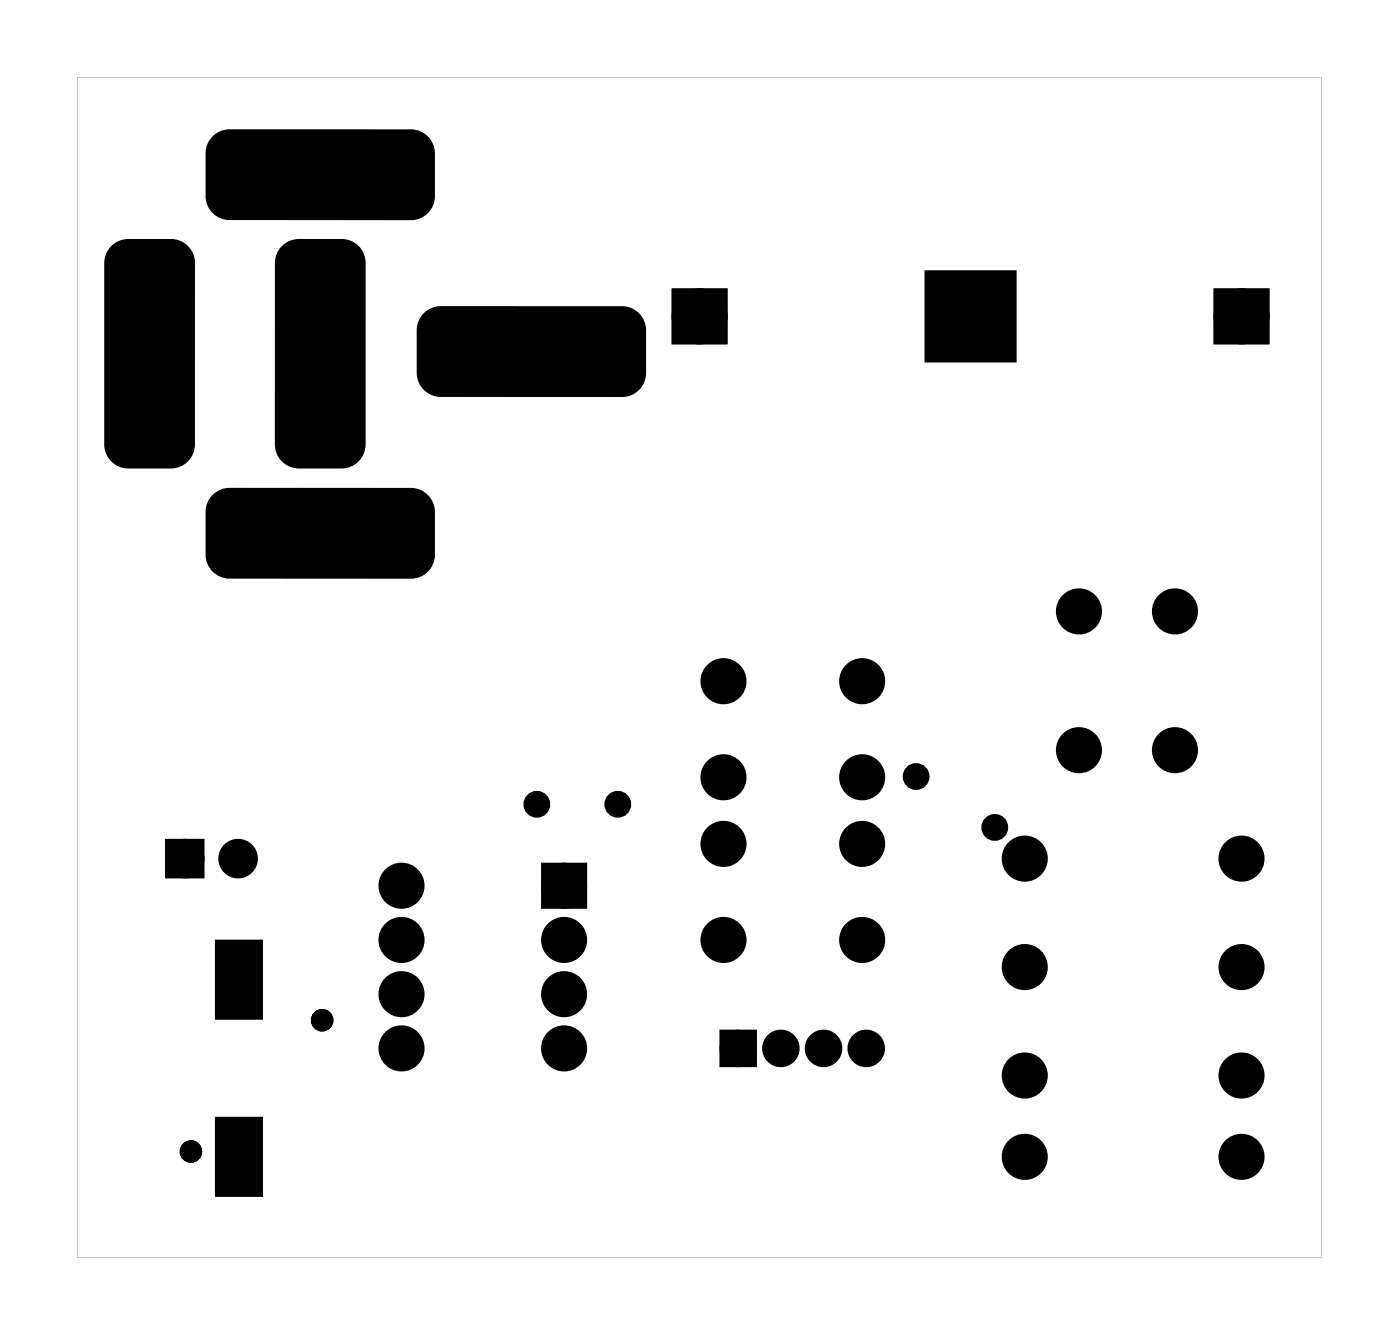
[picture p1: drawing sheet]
<svg xmlns="http://www.w3.org/2000/svg" width="66mm" height="62mm" viewBox="0 0 66 62" stroke-linecap="round" stroke-linejoin="round" font-family="sans-serif">
<g fill="#000">
<path d="M43.5 12.8h4v4.1h-4zM8.1 39.6h1.2v1.2h-1.2zM10.2 52.4h2v3.5h-2zM10.2 44.1h2v3.5h-2zM25.7 40.8h1.4v1.4h-1.4zM34 48.5h1.2v1.2h-1.2z"/>
<path d="M5.3 11.6l.3-.2 .4-.1h2a.99 .99 0 0 1 1 1v8.5a1 1 0 0 1-1 1h-2a1 1 0 0 1-1-1v-8.5l.1-.4zM6.6 13.1l-.1 .2v6.5a.5 .5 0 0 0 .5 .5 .5 .5 0 0 0 .5-.5v-6.5a.5 .5 0 0 0-.4-.5 .5 .5 0 0 0-.5 .3z"/>
<path d="M13.3 11.6l.3-.2 .4-.1h2a.99 .99 0 0 1 1 1v8.5a1 1 0 0 1-1 1h-2a1 1 0 0 1-1-1v-8.5l.1-.4zM14.6 13.1l-.1 .2v6.5a.5 .5 0 0 0 .5 .5 .5 .5 0 0 0 .5-.5v-6.5a.5 .5 0 0 0-.4-.5 .5 .5 0 0 0-.5 .3z"/>
<path d="M10.1 6.5l.3-.2 .4-.1h8.5a1 1 0 0 1 1 1v2a.99 .99 0 0 1-1 1h-8.5a1 1 0 0 1-1-1v-2v-.4zM11.5 7.7a.5 .5 0 0 0-.2 .6 .5 .5 0 0 0 .5 .4h6.5a.5 .5 0 0 0 .5-.5 .5 .5 0 0 0-.5-.5h-6.5z"/>
<path d="M20 14.8l.3-.3h.4h8.5a1 1 0 0 1 1 1v2a.99 .99 0 0 1-1 1h-8.5a1 1 0 0 1-1-1v-2v-.4zM21.4 16a.5 .5 0 0 0-.2 .6 .5 .5 0 0 0 .5 .4h6.5a.5 .5 0 0 0 .5-.5 .5 .5 0 0 0-.5-.5h-6.5z"/>
<path d="M31.6 13.6v2.4h2.4v-2.4zM31.9 14.8a.93 .93 0 0 1 1.8 0 .93 .93 0 0 1-1.8 0z"/>
<path d="M31.6 13.6v2.4h2.4v-2.4zM31.9 14.8a.93 .93 0 0 1 1.8 0 .93 .93 0 0 1-1.8 0z"/>
<path d="M57 13.6v2.4h2.4v-2.4zM57.3 14.8a.93 .93 0 0 1 1.8 0 .93 .93 0 0 1-1.8 0z"/>
<path d="M57 13.6v2.4h2.4v-2.4zM57.3 14.8a.93 .93 0 0 1 1.8 0 .93 .93 0 0 1-1.8 0z"/>
<path d="M3.6 3.6v55.3h58.3v-55.3zM3.6 3.6h58.3v55.3h-58.3z"/>
<path d="M10.1 23.3l.3-.2 .4-.1h8.5a1 1 0 0 1 1 1v2a.99 .99 0 0 1-1 1h-8.5a1 1 0 0 1-1-1v-2v-.4zM11.5 24.5a.5 .5 0 0 0-.2 .6 .5 .5 0 0 0 .5 .4h6.5a.5 .5 0 0 0 .5-.5 .5 .5 0 0 0-.5-.5h-6.5z"/>
</g>
<g fill="none" stroke="#000" stroke-width=".76" stroke-linecap="butt">
<path d="M25.7 40.8h1.4v1.4h-1.4z"/>
<circle cx="33.9" cy="39.5" r=".7"/>
<circle cx="33.9" cy="31.9" r=".7"/>
<circle cx="33.9" cy="36.4" r=".7"/>
<circle cx="40.4" cy="39.5" r=".7"/>
<circle cx="40.4" cy="31.9" r=".7"/>
<circle cx="40.4" cy="36.4" r=".7"/>
<circle cx="50.6" cy="28.6" r=".7"/>
<circle cx="50.6" cy="35.1" r=".7"/>
<circle cx="55.1" cy="28.6" r=".7"/>
<circle cx="55.1" cy="35.1" r=".7"/>
<circle cx="18.8" cy="41.5" r=".7"/>
<circle cx="18.8" cy="44" r=".7"/>
<circle cx="18.8" cy="46.6" r=".7"/>
<circle cx="18.8" cy="49.1" r=".7"/>
<circle cx="26.4" cy="41.5" r=".7"/>
<circle cx="26.4" cy="46.6" r=".7"/>
<circle cx="26.4" cy="49.1" r=".7"/>
<circle cx="26.4" cy="44" r=".7"/>
<circle cx="33.9" cy="44" r=".7"/>
<circle cx="40.4" cy="44" r=".7"/>
<circle cx="48" cy="40.2" r=".7"/>
<circle cx="48" cy="45.3" r=".7"/>
<circle cx="48" cy="50.4" r=".7"/>
<circle cx="48" cy="54.2" r=".7"/>
<circle cx="58.2" cy="40.2" r=".7"/>
<circle cx="58.2" cy="45.3" r=".7"/>
<circle cx="58.2" cy="50.4" r=".7"/>
<circle cx="58.2" cy="54.2" r=".7"/>
</g>
<g fill="#000">
<circle cx="7" cy="15.7" r=".59"/>
<circle cx="7" cy="17.5" r=".59"/>
<circle cx="7" cy="18.1" r=".59"/>
<circle cx="7" cy="16.9" r=".59"/>
<circle cx="7" cy="19.2" r=".59"/>
<circle cx="7" cy="19.8" r=".59"/>
<circle cx="7" cy="18.6" r=".59"/>
<circle cx="7" cy="15.1" r=".59"/>
<circle cx="7" cy="16.3" r=".59"/>
<circle cx="7" cy="13.3" r=".59"/>
<circle cx="7" cy="14.5" r=".59"/>
<circle cx="7" cy="13.9" r=".59"/>
<circle cx="11.7" cy="8.2" r=".59"/>
<circle cx="12.3" cy="8.2" r=".59"/>
<circle cx="12.9" cy="8.2" r=".59"/>
<circle cx="13.5" cy="8.2" r=".59"/>
<circle cx="14.1" cy="8.2" r=".59"/>
<circle cx="14.7" cy="8.2" r=".59"/>
<circle cx="15" cy="17.5" r=".59"/>
<circle cx="15" cy="15.7" r=".59"/>
<circle cx="15" cy="18.1" r=".59"/>
<circle cx="15" cy="13.3" r=".59"/>
<circle cx="15" cy="13.9" r=".59"/>
<circle cx="15" cy="16.9" r=".59"/>
<circle cx="15" cy="19.2" r=".59"/>
<circle cx="15" cy="19.8" r=".59"/>
<circle cx="15" cy="15.1" r=".59"/>
<circle cx="15" cy="16.3" r=".59"/>
<circle cx="15" cy="18.6" r=".59"/>
<circle cx="15" cy="14.5" r=".59"/>
<circle cx="15.3" cy="8.2" r=".59"/>
<circle cx="15.9" cy="8.2" r=".59"/>
<circle cx="16.5" cy="8.2" r=".59"/>
<circle cx="17.1" cy="8.2" r=".59"/>
<circle cx="17.7" cy="8.2" r=".59"/>
<circle cx="18.3" cy="8.2" r=".59"/>
<circle cx="21.6" cy="16.5" r=".59"/>
<circle cx="22.2" cy="16.5" r=".59"/>
<circle cx="22.8" cy="16.5" r=".59"/>
<circle cx="23.4" cy="16.5" r=".59"/>
<circle cx="24" cy="16.5" r=".59"/>
<circle cx="24.6" cy="16.5" r=".59"/>
<circle cx="25.2" cy="16.5" r=".59"/>
<circle cx="25.8" cy="16.5" r=".59"/>
<circle cx="26.4" cy="16.5" r=".59"/>
<circle cx="26.9" cy="16.5" r=".59"/>
<circle cx="27.5" cy="16.5" r=".59"/>
<circle cx="28.1" cy="16.5" r=".59"/>
<circle cx="32.8" cy="14.8" r="1.05"/>
<circle cx="58.2" cy="14.8" r="1.05"/>
<circle cx="11.7" cy="25" r=".59"/>
<circle cx="12.3" cy="25" r=".59"/>
<circle cx="12.9" cy="25" r=".59"/>
<circle cx="13.5" cy="25" r=".59"/>
<circle cx="14.1" cy="25" r=".59"/>
<circle cx="14.7" cy="25" r=".59"/>
<circle cx="15.3" cy="25" r=".59"/>
<circle cx="15.9" cy="25" r=".59"/>
<circle cx="16.5" cy="25" r=".59"/>
<circle cx="17.1" cy="25" r=".59"/>
<circle cx="17.7" cy="25" r=".59"/>
<circle cx="18.3" cy="25" r=".59"/>
<circle cx="25.2" cy="37.7" r=".35"/>
<circle cx="29" cy="37.7" r=".35"/>
<circle cx="33.9" cy="31.9" r=".7"/>
<circle cx="33.9" cy="36.4" r=".7"/>
<circle cx="33.9" cy="39.5" r=".7"/>
<circle cx="40.4" cy="31.9" r=".7"/>
<circle cx="40.4" cy="36.4" r=".7"/>
<circle cx="40.4" cy="39.5" r=".7"/>
<circle cx="42.9" cy="36.4" r=".35"/>
<circle cx="46.6" cy="38.8" r=".35"/>
<circle cx="50.6" cy="28.6" r=".7"/>
<circle cx="50.6" cy="35.1" r=".7"/>
<circle cx="55.1" cy="28.6" r=".7"/>
<circle cx="55.1" cy="35.1" r=".7"/>
<circle cx="8.7" cy="40.2" r=".6"/>
<circle cx="8.9" cy="53.9" r=".4"/>
<circle cx="11.2" cy="40.2" r=".6"/>
<circle cx="15.1" cy="47.8" r=".4"/>
<circle cx="18.8" cy="46.6" r=".7"/>
<circle cx="18.8" cy="41.5" r=".7"/>
<circle cx="18.8" cy="49.1" r=".7"/>
<circle cx="18.8" cy="44" r=".7"/>
<circle cx="26.4" cy="46.6" r=".7"/>
<circle cx="26.4" cy="41.5" r=".7"/>
<circle cx="26.4" cy="49.1" r=".7"/>
<circle cx="26.4" cy="44" r=".7"/>
<circle cx="33.9" cy="44" r=".7"/>
<circle cx="34.6" cy="49.1" r=".58"/>
<circle cx="36.6" cy="49.1" r=".58"/>
<circle cx="38.6" cy="49.1" r=".58"/>
<circle cx="40.4" cy="44" r=".7"/>
<circle cx="40.6" cy="49.1" r=".58"/>
<circle cx="48" cy="45.3" r=".7"/>
<circle cx="48" cy="40.2" r=".7"/>
<circle cx="48" cy="50.4" r=".7"/>
<circle cx="48" cy="54.2" r=".7"/>
<circle cx="58.2" cy="45.3" r=".7"/>
<circle cx="58.2" cy="40.2" r=".7"/>
<circle cx="58.2" cy="50.4" r=".7"/>
<circle cx="58.2" cy="54.2" r=".7"/>
</g>
<g fill="none" stroke="#000" stroke-width=".25">
<path d="M5.3 11.6l.3-.2 .4-.1h2a.99 .99 0 0 1 1 1v8.5a1 1 0 0 1-1 1h-2a1 1 0 0 1-1-1v-8.5l.1-.4zM6.6 13.1a.5 .5 0 0 1 .5-.3 .5 .5 0 0 1 .4 .5v6.5a.5 .5 0 0 1-.5 .5 .5 .5 0 0 1-.5-.5v-6.5zM10.1 6.5l.3-.2 .4-.1h8.5a1 1 0 0 1 1 1v2a.99 .99 0 0 1-1 1h-8.5a1 1 0 0 1-1-1v-2v-.4zM11.5 7.7h.3h6.5a.5 .5 0 0 1 .5 .5 .5 .5 0 0 1-.5 .5h-6.5a.5 .5 0 0 1-.5-.4 .5 .5 0 0 1 .2-.6zM13.3 11.6l.3-.2 .4-.1h2a.99 .99 0 0 1 1 1v8.5a1 1 0 0 1-1 1h-2a1 1 0 0 1-1-1v-8.5l.1-.4zM14.6 13.1a.5 .5 0 0 1 .5-.3 .5 .5 0 0 1 .4 .5v6.5a.5 .5 0 0 1-.5 .5 .5 .5 0 0 1-.5-.5v-6.5zM20 14.8l.3-.3h.4h8.5a1 1 0 0 1 1 1v2a.99 .99 0 0 1-1 1h-8.5a1 1 0 0 1-1-1v-2v-.4zM21.4 16h.3h6.5a.5 .5 0 0 1 .5 .5 .5 .5 0 0 1-.5 .5h-6.5a.5 .5 0 0 1-.5-.4 .5 .5 0 0 1 .2-.6zM31.6 13.6h2.4v2.4h-2.4zM43.5 12.8h4v4.1h-4zM57 13.6h2.4v2.4h-2.4zM10.1 23.3l.3-.2 .4-.1h8.5a1 1 0 0 1 1 1v2a.99 .99 0 0 1-1 1h-8.5a1 1 0 0 1-1-1v-2v-.4z"/>
<path d="M11.5 24.5h.3h6.5a.5 .5 0 0 1 .5 .5 .5 .5 0 0 1-.5 .5h-6.5a.5 .5 0 0 1-.5-.4 .5 .5 0 0 1 .2-.6zM10.2 52.4h2v3.5h-2zM10.2 44.1h2v3.5h-2z"/>
<circle cx="7" cy="16.9" r=".59"/>
<circle cx="7" cy="14.5" r=".59"/>
<circle cx="7" cy="19.2" r=".59"/>
<circle cx="7" cy="15.1" r=".59"/>
<circle cx="7" cy="19.8" r=".59"/>
<circle cx="7" cy="18.6" r=".59"/>
<circle cx="7" cy="16.3" r=".59"/>
<circle cx="7" cy="13.3" r=".59"/>
<circle cx="7" cy="13.9" r=".59"/>
<circle cx="7" cy="15.7" r=".59"/>
<circle cx="7" cy="18.1" r=".59"/>
<circle cx="7" cy="17.5" r=".59"/>
<circle cx="11.7" cy="8.2" r=".59"/>
<circle cx="12.3" cy="8.2" r=".59"/>
<circle cx="12.9" cy="8.2" r=".59"/>
<circle cx="13.5" cy="8.2" r=".59"/>
<circle cx="14.1" cy="8.2" r=".59"/>
<circle cx="14.7" cy="8.2" r=".59"/>
<circle cx="15" cy="16.9" r=".59"/>
<circle cx="15" cy="14.5" r=".59"/>
<circle cx="15" cy="19.2" r=".59"/>
<circle cx="15" cy="15.1" r=".59"/>
<circle cx="15" cy="18.6" r=".59"/>
<circle cx="15" cy="19.8" r=".59"/>
<circle cx="15" cy="16.3" r=".59"/>
<circle cx="15" cy="17.5" r=".59"/>
<circle cx="15" cy="13.3" r=".59"/>
<circle cx="15" cy="13.9" r=".59"/>
<circle cx="15" cy="15.7" r=".59"/>
<circle cx="15" cy="18.1" r=".59"/>
<circle cx="15.3" cy="8.2" r=".59"/>
<circle cx="15.9" cy="8.2" r=".59"/>
<circle cx="16.5" cy="8.2" r=".59"/>
<circle cx="17.1" cy="8.2" r=".59"/>
<circle cx="17.7" cy="8.2" r=".59"/>
<circle cx="18.3" cy="8.2" r=".59"/>
<circle cx="21.6" cy="16.5" r=".59"/>
<circle cx="22.2" cy="16.5" r=".59"/>
<circle cx="22.8" cy="16.5" r=".59"/>
<circle cx="23.4" cy="16.5" r=".59"/>
<circle cx="24" cy="16.5" r=".59"/>
<circle cx="24.6" cy="16.5" r=".59"/>
<circle cx="25.2" cy="16.5" r=".59"/>
<circle cx="25.8" cy="16.5" r=".59"/>
<circle cx="26.4" cy="16.5" r=".59"/>
<circle cx="26.9" cy="16.5" r=".59"/>
<circle cx="27.5" cy="16.5" r=".59"/>
<circle cx="28.1" cy="16.5" r=".59"/>
<circle cx="32.8" cy="14.8" r=".93"/>
<circle cx="58.2" cy="14.8" r=".93"/>
<circle cx="11.7" cy="25" r=".59"/>
<circle cx="12.3" cy="25" r=".59"/>
<circle cx="12.9" cy="25" r=".59"/>
<circle cx="13.5" cy="25" r=".59"/>
<circle cx="14.1" cy="25" r=".59"/>
<circle cx="14.7" cy="25" r=".59"/>
<circle cx="15.3" cy="25" r=".59"/>
<circle cx="15.9" cy="25" r=".59"/>
<circle cx="16.5" cy="25" r=".59"/>
<circle cx="17.1" cy="25" r=".59"/>
<circle cx="17.7" cy="25" r=".59"/>
<circle cx="18.3" cy="25" r=".59"/>
<circle cx="8.9" cy="53.9" r=".4"/>
<circle cx="15.1" cy="47.8" r=".4"/>
</g>
<g fill="none" stroke="#000" stroke-width=".51">
<circle cx="32.8" cy="14.8" r="1.05"/>
<circle cx="58.2" cy="14.8" r="1.05"/>
</g>
<g fill="none" stroke="#000" stroke-width=".65" stroke-linecap="butt">
<path d="M8.1 39.6h1.2v1.2h-1.2z"/>
<circle cx="8.7" cy="40.2" r=".6"/>
<circle cx="11.2" cy="40.2" r=".6"/>
</g>
<g fill="none" stroke="#000" stroke-width=".6">
<path d="M34 48.5h1.2v1.2h-1.2z"/>
<circle cx="34.6" cy="49.1" r=".58"/>
<circle cx="36.6" cy="49.1" r=".58"/>
<circle cx="38.6" cy="49.1" r=".58"/>
<circle cx="40.6" cy="49.1" r=".58"/>
</g>
<g fill="none" stroke="#000" stroke-width=".55">
<circle cx="25.2" cy="37.7" r=".35"/>
<circle cx="29" cy="37.7" r=".35"/>
<circle cx="42.9" cy="36.4" r=".35"/>
<circle cx="46.6" cy="38.8" r=".35"/>
</g>
</svg>
